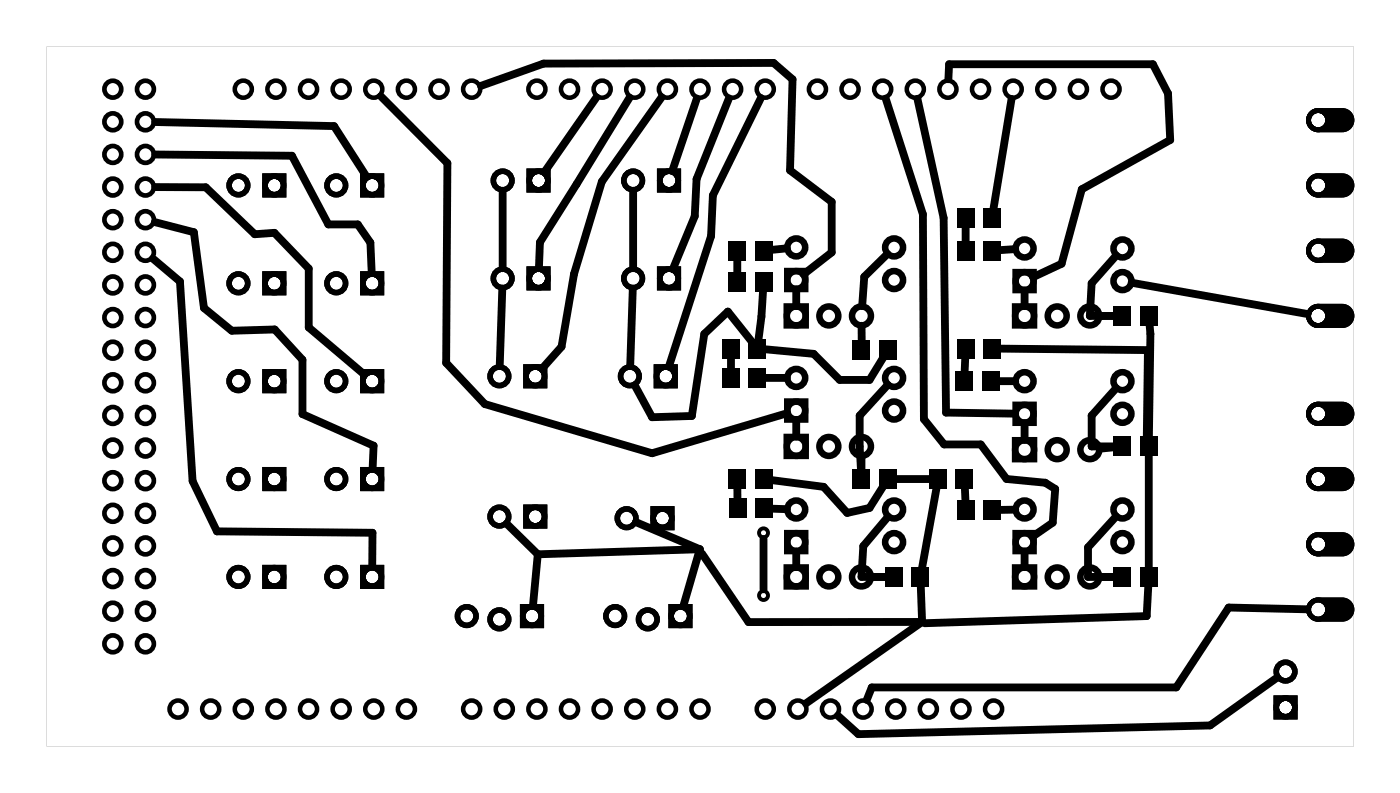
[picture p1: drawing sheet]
<svg xmlns="http://www.w3.org/2000/svg" width="109mm" height="62mm" viewBox="0 0 109 62" stroke-linecap="round" stroke-linejoin="round" font-family="sans-serif">
<g fill="#000">
<path d="M74.5 16.2h1.4v1.5h-1.4zM76.5 16.2h1.4v1.5h-1.4zM56.2 28.7h1.4v1.5h-1.4zM56.7 18.8h1.4v1.5h-1.4zM56.2 26.4h1.4v1.5h-1.4zM56.7 21.2h1.4v1.5h-1.4zM56.7 36.5h1.4v1.5h-1.4zM58.3 28.7h1.4v1.5h-1.4zM58.8 18.8h1.4v1.5h-1.4zM58.3 26.4h1.4v1.5h-1.4zM58.8 21.2h1.4v1.5h-1.4zM58.8 36.5h1.4v1.5h-1.4z"/>
<path d="M66.4 26.5h1.4v1.5h-1.4zM66.4 36.5h1.4v1.5h-1.4zM68.4 26.5h1.4v1.5h-1.4zM68.4 36.5h1.4v1.5h-1.4zM72.3 36.5h1.4v1.5h-1.4zM74.4 28.9h1.4v1.5h-1.4zM74.4 36.5h1.4v1.5h-1.4zM74.5 18.8h1.4v1.5h-1.4zM74.5 26.4h1.4v1.5h-1.4zM76.4 28.9h1.4v1.5h-1.4zM76.5 18.8h1.4v1.5h-1.4zM76.5 26.4h1.4v1.5h-1.4z"/>
<path d="M86.7 34h1.4v1.5h-1.4zM86.7 23.8h1.4v1.5h-1.4zM88.7 34h1.4v1.5h-1.4zM88.7 23.8h1.4v1.5h-1.4zM56.7 38.8h1.4v1.5h-1.4zM58.8 38.8h1.4v1.5h-1.4zM68.9 44.2h1.4v1.5h-1.4zM71 44.2h1.4v1.5h-1.4zM74.5 39h1.4v1.5h-1.4zM76.6 39h1.4v1.5h-1.4zM86.7 44.2h1.4v1.5h-1.4zM88.7 44.2h1.4v1.5h-1.4z"/>
<path d="M20.4 13.5v1.9h1.9v-1.9zM20.8 14.4a.55 .55 0 0 1 1.1 0 .55 .55 0 0 1-1.1 0z"/>
<path d="M20.4 13.5v1.9h1.9v-1.9zM20.8 14.4a.55 .55 0 0 1 1.1 0 .55 .55 0 0 1-1.1 0z"/>
<path d="M28 13.5v1.9h1.9v-1.9zM28.5 14.4a.51 .51 0 0 1 1 0 .51 .51 0 0 1-1 0z"/>
<path d="M28 13.5v1.9h1.9v-1.9zM28.5 14.4a.51 .51 0 0 1 1 0 .51 .51 0 0 1-1 0z"/>
<path d="M41 13.1v1.9h1.9v-1.9zM41.4 14.1a.51 .51 0 0 1 1 0 .51 .51 0 0 1-1 0z"/>
<path d="M41 13.1v1.9h1.9v-1.9zM41.4 14.1a.51 .51 0 0 1 1 0 .51 .51 0 0 1-1 0z"/>
<path d="M51.2 13.1v1.9h1.8v-1.9zM51.6 14.1a.51 .51 0 0 1 1 0 .51 .51 0 0 1-1 0z"/>
<path d="M51.2 13.1v1.9h1.8v-1.9zM51.6 14.1a.51 .51 0 0 1 1 0 .51 .51 0 0 1-1 0z"/>
<path d="M3.6 3.6v54.5h101.8v-54.5zM3.6 3.6h101.8v54.5h-101.8z"/>
<path d="M102 13.8a.94 .94 0 0 0-.2 1 .94 .94 0 0 0 .8 .6h1.9a.94 .94 0 0 0 1-1 .94 .94 0 0 0-1-.9h-1.9l-.3 .1zM102.1 14.4a.56 .56 0 0 1 1.1 0 .56 .56 0 0 1-1.1 0z"/>
<path d="M102 13.8a.94 .94 0 0 0-.2 1 .94 .94 0 0 0 .8 .6h1.9a.94 .94 0 0 0 1-1 .94 .94 0 0 0-1-.9h-1.9l-.3 .1zM102.1 14.4a.56 .56 0 0 1 1.1 0 .56 .56 0 0 1-1.1 0z"/>
<path d="M102 18.9a.94 .94 0 0 0-.2 1 .94 .94 0 0 0 .8 .6h1.9a.94 .94 0 0 0 1-1 .94 .94 0 0 0-1-.9h-1.9h-.3zM102.1 19.5a.56 .56 0 0 1 1.1 0 .56 .56 0 0 1-1.1 0z"/>
<path d="M102 18.9a.94 .94 0 0 0-.2 1 .94 .94 0 0 0 .8 .6h1.9a.94 .94 0 0 0 1-1 .94 .94 0 0 0-1-.9h-1.9h-.3zM102.1 19.5a.56 .56 0 0 1 1.1 0 .56 .56 0 0 1-1.1 0z"/>
<path d="M102 8.7a.94 .94 0 0 0-.2 1 .94 .94 0 0 0 .8 .6h1.9a.94 .94 0 0 0 1-.9 .94 .94 0 0 0-1-1h-1.9l-.3 .1zM102.1 9.4a.56 .56 0 0 1 1.1 0 .56 .56 0 0 1-1.1 0z"/>
<path d="M102 8.7a.94 .94 0 0 0-.2 1 .94 .94 0 0 0 .8 .6h1.9a.94 .94 0 0 0 1-.9 .94 .94 0 0 0-1-1h-1.9l-.3 .1zM102.1 9.4a.56 .56 0 0 1 1.1 0 .56 .56 0 0 1-1.1 0z"/>
<path d="M20.4 21.1v1.9h1.9v-1.9zM20.8 22.1a.55 .55 0 0 1 1.1 0 .55 .55 0 0 1-1.1 0z"/>
<path d="M20.4 21.1v1.9h1.9v-1.9zM20.8 22.1a.55 .55 0 0 1 1.1 0 .55 .55 0 0 1-1.1 0z"/>
<path d="M20.4 28.7v1.9h1.9v-1.9zM20.8 29.7a.55 .55 0 0 1 1.1 0 .55 .55 0 0 1-1.1 0z"/>
<path d="M20.4 28.7v1.9h1.9v-1.9zM20.8 29.7a.55 .55 0 0 1 1.1 0 .55 .55 0 0 1-1.1 0z"/>
<path d="M20.4 36.4v1.8h1.9v-1.8zM20.8 37.3a.55 .55 0 0 1 1.1 0 .55 .55 0 0 1-1.1 0z"/>
<path d="M20.4 36.4v1.8h1.9v-1.8zM20.8 37.3a.55 .55 0 0 1 1.1 0 .55 .55 0 0 1-1.1 0z"/>
<path d="M28 21.1v1.9h1.9v-1.9zM28.5 22.1a.51 .51 0 0 1 1 0 .51 .51 0 0 1-1 0z"/>
<path d="M28 21.1v1.9h1.9v-1.9zM28.5 22.1a.51 .51 0 0 1 1 0 .51 .51 0 0 1-1 0z"/>
<path d="M28 28.7v1.9h1.9v-1.9zM28.5 29.7a.51 .51 0 0 1 1 0 .51 .51 0 0 1-1 0z"/>
<path d="M28 28.7v1.9h1.9v-1.9zM28.5 29.7a.51 .51 0 0 1 1 0 .51 .51 0 0 1-1 0z"/>
<path d="M28 36.4v1.8h1.9v-1.8zM28.5 37.3a.51 .51 0 0 1 1 0 .51 .51 0 0 1-1 0z"/>
<path d="M28 36.4v1.8h1.9v-1.8zM28.5 37.3a.51 .51 0 0 1 1 0 .51 .51 0 0 1-1 0z"/>
<path d="M40.7 28.4v1.8h1.9v-1.8zM41.2 29.3a.51 .51 0 0 1 1 0 .51 .51 0 0 1-1 0z"/>
<path d="M40.7 28.4v1.8h1.9v-1.8zM41.2 29.3a.51 .51 0 0 1 1 0 .51 .51 0 0 1-1 0z"/>
<path d="M40.7 39.3v1.9h1.9v-1.9zM41.2 40.2a.51 .51 0 0 1 1 0 .51 .51 0 0 1-1 0z"/>
<path d="M40.7 39.3v1.9h1.9v-1.9zM41.2 40.2a.51 .51 0 0 1 1 0 .51 .51 0 0 1-1 0z"/>
<path d="M41 20.7v1.9h1.9v-1.9zM41.4 21.7a.51 .51 0 0 1 1 0 .51 .51 0 0 1-1 0z"/>
<path d="M41 20.7v1.9h1.9v-1.9zM41.4 21.7a.51 .51 0 0 1 1 0 .51 .51 0 0 1-1 0z"/>
<path d="M50.6 39.4v1.9h1.9v-1.9zM51.1 40.3a.51 .51 0 0 1 1 0 .51 .51 0 0 1-1 0z"/>
<path d="M50.6 39.4v1.9h1.9v-1.9zM51.1 40.3a.51 .51 0 0 1 1 0 .51 .51 0 0 1-1 0z"/>
<path d="M50.9 28.4v1.8h1.9v-1.8zM51.3 29.3a.51 .51 0 0 1 1 0 .51 .51 0 0 1-1 0z"/>
<path d="M50.9 28.4v1.8h1.9v-1.8zM51.3 29.3a.51 .51 0 0 1 1 0 .51 .51 0 0 1-1 0z"/>
<path d="M51.2 20.7v1.9h1.8v-1.9zM51.6 21.7a.51 .51 0 0 1 1 0 .51 .51 0 0 1-1 0z"/>
<path d="M51.2 20.7v1.9h1.8v-1.9zM51.6 21.7a.51 .51 0 0 1 1 0 .51 .51 0 0 1-1 0z"/>
<path d="M102 23.9a.94 .94 0 0 0-.2 1.1 .94 .94 0 0 0 .8 .5h1.9a.94 .94 0 0 0 1-.9 .94 .94 0 0 0-1-.9h-1.9h-.3zM102.1 24.6a.56 .56 0 0 1 1.1 0 .56 .56 0 0 1-1.1 0z"/>
<path d="M102 23.9a.94 .94 0 0 0-.2 1.1 .94 .94 0 0 0 .8 .5h1.9a.94 .94 0 0 0 1-.9 .94 .94 0 0 0-1-.9h-1.9h-.3zM102.1 24.6a.56 .56 0 0 1 1.1 0 .56 .56 0 0 1-1.1 0z"/>
<path d="M102 31.6a.94 .94 0 0 0-.2 1 .94 .94 0 0 0 .8 .6h1.9a.94 .94 0 0 0 1-1 .94 .94 0 0 0-1-.9h-1.9h-.3zM102.1 32.2a.56 .56 0 0 1 1.1 0 .56 .56 0 0 1-1.1 0z"/>
<path d="M102 31.6a.94 .94 0 0 0-.2 1 .94 .94 0 0 0 .8 .6h1.9a.94 .94 0 0 0 1-1 .94 .94 0 0 0-1-.9h-1.9h-.3zM102.1 32.2a.56 .56 0 0 1 1.1 0 .56 .56 0 0 1-1.1 0z"/>
<path d="M102 36.6a.94 .94 0 0 0-.2 1.1 .94 .94 0 0 0 .8 .5h1.9a.94 .94 0 0 0 1-.9 .94 .94 0 0 0-1-.9h-1.9h-.3zM102.1 37.3a.56 .56 0 0 1 1.1 0 .56 .56 0 0 1-1.1 0z"/>
<path d="M102 36.6a.94 .94 0 0 0-.2 1.1 .94 .94 0 0 0 .8 .5h1.9a.94 .94 0 0 0 1-.9 .94 .94 0 0 0-1-.9h-1.9h-.3zM102.1 37.3a.56 .56 0 0 1 1.1 0 .56 .56 0 0 1-1.1 0z"/>
<path d="M20.4 44v1.9h1.9v-1.9zM20.8 44.9a.55 .55 0 0 1 1.1 0 .55 .55 0 0 1-1.1 0z"/>
<path d="M20.4 44v1.9h1.9v-1.9zM20.8 44.9a.55 .55 0 0 1 1.1 0 .55 .55 0 0 1-1.1 0z"/>
<path d="M28 44v1.9h1.9v-1.9zM28.5 44.9a.51 .51 0 0 1 1 0 .51 .51 0 0 1-1 0z"/>
<path d="M28 44v1.9h1.9v-1.9zM28.5 44.9a.51 .51 0 0 1 1 0 .51 .51 0 0 1-1 0z"/>
<path d="M40.5 47v1.9h1.9v-1.9zM40.9 48a.51 .51 0 0 1 1 0 .51 .51 0 0 1-1 0z"/>
<path d="M40.5 47v1.9h1.9v-1.9zM40.9 48a.51 .51 0 0 1 1 0 .51 .51 0 0 1-1 0z"/>
<path d="M52 47v1.9h1.9v-1.9zM52.5 48a.51 .51 0 0 1 1 0 .51 .51 0 0 1-1 0z"/>
<path d="M52 47v1.9h1.9v-1.9zM52.5 48a.51 .51 0 0 1 1 0 .51 .51 0 0 1-1 0z"/>
<path d="M99.2 54.1v1.9h1.8v-1.9zM99.6 55.1a.51 .51 0 0 1 1 0 .51 .51 0 0 1-1 0z"/>
<path d="M99.2 54.1v1.9h1.8v-1.9zM99.6 55.1a.51 .51 0 0 1 1 0 .51 .51 0 0 1-1 0z"/>
<path d="M102 41.7a.94 .94 0 0 0-.2 1 .94 .94 0 0 0 .8 .6h1.9a.94 .94 0 0 0 1-.9 .94 .94 0 0 0-1-1h-1.9l-.3 .1zM102.1 42.4a.56 .56 0 0 1 1.1 0 .56 .56 0 0 1-1.1 0z"/>
<path d="M102 41.7a.94 .94 0 0 0-.2 1 .94 .94 0 0 0 .8 .6h1.9a.94 .94 0 0 0 1-.9 .94 .94 0 0 0-1-1h-1.9l-.3 .1zM102.1 42.4a.56 .56 0 0 1 1.1 0 .56 .56 0 0 1-1.1 0z"/>
<path d="M102 46.8a.94 .94 0 0 0-.2 1 .94 .94 0 0 0 .8 .6h1.9a.94 .94 0 0 0 1-.9 .94 .94 0 0 0-1-1h-1.9l-.3 .1zM102.1 47.5a.56 .56 0 0 1 1.1 0 .56 .56 0 0 1-1.1 0z"/>
<path d="M102 46.8a.94 .94 0 0 0-.2 1 .94 .94 0 0 0 .8 .6h1.9a.94 .94 0 0 0 1-.9 .94 .94 0 0 0-1-1h-1.9l-.3 .1zM102.1 47.5a.56 .56 0 0 1 1.1 0 .56 .56 0 0 1-1.1 0z"/>
</g>
<g fill="none" stroke="#000" stroke-width=".3">
<circle cx="59.5" cy="41.5" r=".35"/>
<circle cx="59.5" cy="46.4" r=".35"/>
</g>
<g fill="none" stroke="#000" stroke-width=".43">
<circle cx="18.6" cy="14.4" r=".72"/>
<circle cx="21.4" cy="14.4" r=".72"/>
<circle cx="26.2" cy="14.4" r=".72"/>
<circle cx="29" cy="14.4" r=".72"/>
<circle cx="39.1" cy="14.1" r=".72"/>
<circle cx="41.9" cy="14.1" r=".72"/>
<circle cx="49.3" cy="14.1" r=".72"/>
<circle cx="52.1" cy="14.1" r=".72"/>
<circle cx="18.6" cy="37.3" r=".72"/>
<circle cx="18.6" cy="22.1" r=".72"/>
<circle cx="18.6" cy="29.7" r=".72"/>
<circle cx="21.4" cy="37.3" r=".72"/>
<circle cx="21.4" cy="22.1" r=".72"/>
<circle cx="21.4" cy="29.7" r=".72"/>
<circle cx="26.2" cy="22.1" r=".72"/>
<circle cx="26.2" cy="29.7" r=".72"/>
<circle cx="26.2" cy="37.3" r=".72"/>
<circle cx="29" cy="37.3" r=".72"/>
<circle cx="29" cy="22.1" r=".72"/>
<circle cx="29" cy="29.7" r=".72"/>
<circle cx="38.9" cy="29.3" r=".72"/>
<circle cx="39.1" cy="21.7" r=".72"/>
<circle cx="41.7" cy="29.3" r=".72"/>
<circle cx="41.9" cy="21.7" r=".72"/>
<circle cx="49" cy="29.3" r=".72"/>
<circle cx="49.3" cy="21.7" r=".72"/>
<circle cx="51.8" cy="29.3" r=".72"/>
<circle cx="52.1" cy="21.7" r=".72"/>
<circle cx="18.6" cy="44.9" r=".72"/>
<circle cx="21.4" cy="44.9" r=".72"/>
<circle cx="26.2" cy="44.9" r=".72"/>
<circle cx="29" cy="44.9" r=".72"/>
<circle cx="36.3" cy="48" r=".72"/>
<circle cx="38.9" cy="48.2" r=".72"/>
<circle cx="38.9" cy="40.2" r=".72"/>
<circle cx="41.4" cy="48" r=".72"/>
<circle cx="41.7" cy="40.2" r=".72"/>
<circle cx="47.9" cy="48" r=".72"/>
<circle cx="48.8" cy="40.3" r=".72"/>
<circle cx="50.4" cy="48.2" r=".72"/>
<circle cx="51.6" cy="40.3" r=".72"/>
<circle cx="53" cy="48" r=".72"/>
<circle cx="100.1" cy="52.3" r=".72"/>
<circle cx="100.1" cy="55.1" r=".72"/>
</g>
<g fill="none" stroke="#000" stroke-width=".38">
<circle cx="102.6" cy="14.4" r=".75"/>
<circle cx="102.6" cy="19.5" r=".75"/>
<circle cx="102.6" cy="9.4" r=".75"/>
<circle cx="102.6" cy="37.3" r=".75"/>
<circle cx="102.6" cy="24.6" r=".75"/>
<circle cx="102.6" cy="32.2" r=".75"/>
<circle cx="102.6" cy="42.4" r=".75"/>
<circle cx="102.6" cy="47.5" r=".75"/>
</g>
<g fill="none" stroke="#000" stroke-width=".51">
<path d="M61.3 23.9h1.4v1.4h-1.4zM61.3 34h1.4v1.5h-1.4zM61.3 31.3h1.4v1.4h-1.4zM61.3 21.1h1.4v1.4h-1.4zM79 23.9h1.5v1.4h-1.5zM79 34.3h1.5v1.4h-1.5zM79.1 31.5h1.4v1.4h-1.4zM79.1 21.2h1.4v1.4h-1.4zM61.3 44.2h1.4v1.5h-1.4zM61.3 41.5h1.4v1.4h-1.4zM79 44.2h1.5v1.5h-1.5zM79.1 41.5h1.4v1.4h-1.4z"/>
<circle cx="62" cy="19.3" r=".7"/>
<circle cx="69.6" cy="19.3" r=".7"/>
<circle cx="79.8" cy="19.3" r=".7"/>
<circle cx="87.4" cy="19.3" r=".7"/>
<circle cx="62" cy="29.4" r=".7"/>
<circle cx="62" cy="39.7" r=".7"/>
<circle cx="62" cy="32" r=".7"/>
<circle cx="62" cy="21.8" r=".7"/>
<circle cx="62" cy="34.8" r=".74"/>
<circle cx="62" cy="24.6" r=".74"/>
<circle cx="64.5" cy="24.6" r=".74"/>
<circle cx="64.5" cy="34.8" r=".74"/>
<circle cx="67.1" cy="24.6" r=".74"/>
<circle cx="67.1" cy="34.8" r=".74"/>
<circle cx="69.6" cy="39.7" r=".7"/>
<circle cx="69.6" cy="29.4" r=".7"/>
<circle cx="69.6" cy="32" r=".7"/>
<circle cx="69.6" cy="21.8" r=".7"/>
<circle cx="79.8" cy="29.7" r=".7"/>
<circle cx="79.8" cy="39.7" r=".7"/>
<circle cx="79.8" cy="21.9" r=".7"/>
<circle cx="79.8" cy="32.2" r=".7"/>
<circle cx="79.8" cy="24.6" r=".74"/>
<circle cx="79.8" cy="35" r=".74"/>
<circle cx="82.3" cy="24.6" r=".74"/>
<circle cx="82.3" cy="35" r=".74"/>
<circle cx="84.9" cy="24.6" r=".74"/>
<circle cx="84.9" cy="35" r=".74"/>
<circle cx="87.4" cy="29.7" r=".7"/>
<circle cx="87.4" cy="39.7" r=".7"/>
<circle cx="87.4" cy="21.9" r=".7"/>
<circle cx="87.4" cy="32.2" r=".7"/>
<circle cx="62" cy="42.2" r=".7"/>
<circle cx="62" cy="44.9" r=".74"/>
<circle cx="64.5" cy="44.9" r=".74"/>
<circle cx="67.1" cy="44.9" r=".74"/>
<circle cx="69.6" cy="42.2" r=".7"/>
<circle cx="79.8" cy="42.2" r=".7"/>
<circle cx="79.8" cy="44.9" r=".74"/>
<circle cx="82.3" cy="44.9" r=".74"/>
<circle cx="84.9" cy="44.9" r=".74"/>
<circle cx="87.4" cy="42.2" r=".7"/>
</g>
<g fill="none" stroke="#000" stroke-width=".35">
<circle cx="18.9" cy="6.9" r=".66"/>
<circle cx="21.5" cy="6.9" r=".66"/>
<circle cx="24" cy="6.9" r=".66"/>
<circle cx="26.6" cy="6.9" r=".66"/>
<circle cx="29.1" cy="6.9" r=".66"/>
<circle cx="31.6" cy="6.9" r=".66"/>
<circle cx="34.2" cy="6.9" r=".66"/>
<circle cx="36.7" cy="6.9" r=".66"/>
<circle cx="41.8" cy="6.9" r=".66"/>
<circle cx="44.3" cy="6.9" r=".66"/>
<circle cx="46.9" cy="6.9" r=".66"/>
<circle cx="49.4" cy="6.9" r=".66"/>
<circle cx="52" cy="6.9" r=".66"/>
<circle cx="54.5" cy="6.9" r=".66"/>
<circle cx="57" cy="6.9" r=".66"/>
<circle cx="59.6" cy="6.9" r=".66"/>
<circle cx="63.6" cy="6.9" r=".66"/>
<circle cx="66.2" cy="6.9" r=".66"/>
<circle cx="68.7" cy="6.9" r=".66"/>
<circle cx="71.3" cy="6.9" r=".66"/>
<circle cx="73.8" cy="6.9" r=".66"/>
<circle cx="76.3" cy="6.9" r=".66"/>
<circle cx="78.9" cy="6.9" r=".66"/>
<circle cx="81.4" cy="6.9" r=".66"/>
<circle cx="84" cy="6.9" r=".66"/>
<circle cx="86.5" cy="6.9" r=".66"/>
<circle cx="13.9" cy="55.2" r=".66"/>
<circle cx="16.4" cy="55.2" r=".66"/>
<circle cx="18.9" cy="55.2" r=".66"/>
<circle cx="21.5" cy="55.2" r=".66"/>
<circle cx="24" cy="55.2" r=".66"/>
<circle cx="26.6" cy="55.2" r=".66"/>
<circle cx="29.1" cy="55.2" r=".66"/>
<circle cx="31.6" cy="55.2" r=".66"/>
<circle cx="36.7" cy="55.2" r=".66"/>
<circle cx="39.3" cy="55.2" r=".66"/>
<circle cx="41.8" cy="55.2" r=".66"/>
<circle cx="44.3" cy="55.2" r=".66"/>
<circle cx="46.9" cy="55.2" r=".66"/>
<circle cx="49.4" cy="55.2" r=".66"/>
<circle cx="52" cy="55.2" r=".66"/>
<circle cx="54.5" cy="55.2" r=".66"/>
<circle cx="59.6" cy="55.2" r=".66"/>
<circle cx="62.1" cy="55.2" r=".66"/>
<circle cx="64.7" cy="55.2" r=".66"/>
<circle cx="67.2" cy="55.2" r=".66"/>
<circle cx="69.7" cy="55.2" r=".66"/>
<circle cx="72.3" cy="55.2" r=".66"/>
<circle cx="74.8" cy="55.2" r=".66"/>
<circle cx="77.4" cy="55.2" r=".66"/>
</g>
<g fill="none" stroke="#000" stroke-width=".36">
<circle cx="8.8" cy="12" r=".66"/>
<circle cx="8.8" cy="14.6" r=".66"/>
<circle cx="8.8" cy="6.9" r=".66"/>
<circle cx="8.8" cy="9.5" r=".66"/>
<circle cx="8.8" cy="17.1" r=".66"/>
<circle cx="8.8" cy="19.6" r=".66"/>
<circle cx="11.3" cy="12" r=".66"/>
<circle cx="11.3" cy="14.6" r=".66"/>
<circle cx="11.3" cy="6.9" r=".66"/>
<circle cx="11.3" cy="9.5" r=".66"/>
<circle cx="11.3" cy="17.1" r=".66"/>
<circle cx="11.3" cy="19.6" r=".66"/>
<circle cx="8.8" cy="32.3" r=".66"/>
<circle cx="8.8" cy="27.3" r=".66"/>
<circle cx="8.8" cy="40" r=".66"/>
<circle cx="8.8" cy="34.9" r=".66"/>
<circle cx="8.8" cy="29.8" r=".66"/>
<circle cx="8.8" cy="37.4" r=".66"/>
<circle cx="8.8" cy="22.2" r=".66"/>
<circle cx="8.8" cy="24.7" r=".66"/>
<circle cx="11.3" cy="32.3" r=".66"/>
<circle cx="11.3" cy="27.3" r=".66"/>
<circle cx="11.3" cy="40" r=".66"/>
<circle cx="11.3" cy="34.9" r=".66"/>
<circle cx="11.3" cy="29.8" r=".66"/>
<circle cx="11.3" cy="37.4" r=".66"/>
<circle cx="11.3" cy="24.7" r=".66"/>
<circle cx="11.3" cy="22.2" r=".66"/>
<circle cx="8.8" cy="50.1" r=".66"/>
<circle cx="8.8" cy="47.6" r=".66"/>
<circle cx="8.8" cy="45" r=".66"/>
<circle cx="8.8" cy="42.5" r=".66"/>
<circle cx="11.3" cy="50.1" r=".66"/>
<circle cx="11.3" cy="47.6" r=".66"/>
<circle cx="11.3" cy="42.5" r=".66"/>
<circle cx="11.3" cy="45" r=".66"/>
</g>
<g fill="none" stroke="#000" stroke-width=".61">
<path d="M12.1 17.3l3 .8 .8 5.9 2.1 1.7h3.4l2.2 2.3v4.2l5.5 2.5-.1 1.8M12.1 9.5l13.9 .3 2.6 4M12.1 12l10.6 .1 2.9 5.4h2.3l.9 1.4 .1 2.4M12.1 14.6h3.9l3.8 3.6 1.6-.1 2.6 2.8v4.6l4.4 3.7M29.6 7.5l5.2 5.2-.1 15.6 3.1 3.2 13 3.8 10.5-3.1M37.5 6.7l4.8-1.7 17.9-.1 1.5 1.3-.2 7.1 3.3 2.4v4l-2.2 1.7M39.1 14.8v6.1M46.4 7.6l-4 5.8M49 7.6l-7 11.3v2M49.3 14.8v6.1M51.5 7.6l-4.6 6.5-2.2 7.2-1 5.7-1.5 1.7M54.3 7.7l-2 5.6"/>
<path d="M56.8 7.7l-2.6 6.2-.1 2.9-1.7 4.1M59.2 7.6l-3.7 7.6-.1 3.2-3.3 10.1M61.3 19.3l-1.3 .2M69 7.7l2.9 9v15.9l1.6 2h2.9l2 2.7 3 .3 .8 .5-.2 2.6-1.6 1.1M69.1 19.8l-1.8 1.7-.2 2.3M71.4 7.7l2.1 9.3 .2 15.1 5.4 .1M73.8 6.2l.1-1.2h15.9l1.1 2.3 .2 3.6-6.9 3.8-1.5 5.8-2.3 1.1M75.2 17.6v1.3M78.8 7.7l-1.5 8.7M79.1 19.4l-1.3 .1M86.9 19.9l-1.9 2.2-.1 2.5h1.9M11.9 20.1l2.1 1.8 1 15.6 1.9 3.9 12.1 .1v2.6"/>
<path d="M39.1 22.5l-.2 6M49.3 22.5l-.2 6M56.9 27.7v1.1M57.4 20.1v1.2M57.4 37.9v1.1M58.5 26.5l-1.8-2.2-1.9 1.7-.9 6.4-3.1 .1-1.4-2.5M59.4 22.5l-.1 2.1-.3 1.9M59.5 29.4h1.8M59.5 27.2l3.9 .3 2 2.1h2.3l1.1-1.7M60 37.4l4.1 .5 1.9 2 1.7-.4 1-1.6M60 39.6h1.3M62 22.5v1.3"/>
<path d="M62 32.7v1.3M67.1 35.5v1.2M67.1 25.4v1.9M69.1 30l-2.2 2.4 .1 4.3M69.7 37.3h2.8M72.9 37.9l-1.1 6.4M75.1 37.9l.1 1.2M75.2 27.7l-.1 1.4M77.7 29.7h1.4M77.8 27.1l11.6 .2-.1 7.3 .1 .2M79.1 39.7h-1.3M79.8 22.6v1.2"/>
<path d="M79.8 32.9v1.3M86.8 34.8l-1.2 .1M86.9 30.2l-1.9 2.2v2.4h1.8M88.1 22l13.7 2.4M89.4 35.4v8.9M89.5 25.2l.1 .8-.1 8.1M39.4 40.8l2.5 2.4M41.9 43.2l-.4 4M49.5 40.7l5 2.1M54.5 42.8l-12.6 .4M54.5 42.8l-1.3 4.4M54.7 43.1l3.6 5.3h13.5"/>
<path d="M59.4 42v3.9M62 42.9v1.3M69.1 40.2l-1.9 2.3-.1 2.4h2M71.7 45.5l.1 2.9M71.8 48.4l-9 6.4M79.8 42.9v1.3M86.9 40.2l-2.2 2.4v2.3h2.1M89.4 45.5l-.1 2.5-17.3 .5M99.5 52.7l-5.3 3.8-27.4 .7-1.6-1.5M101.8 47.4l-6.1-.1-4.1 6.2h-23.7l-.4 1"/>
</g>
</svg>
